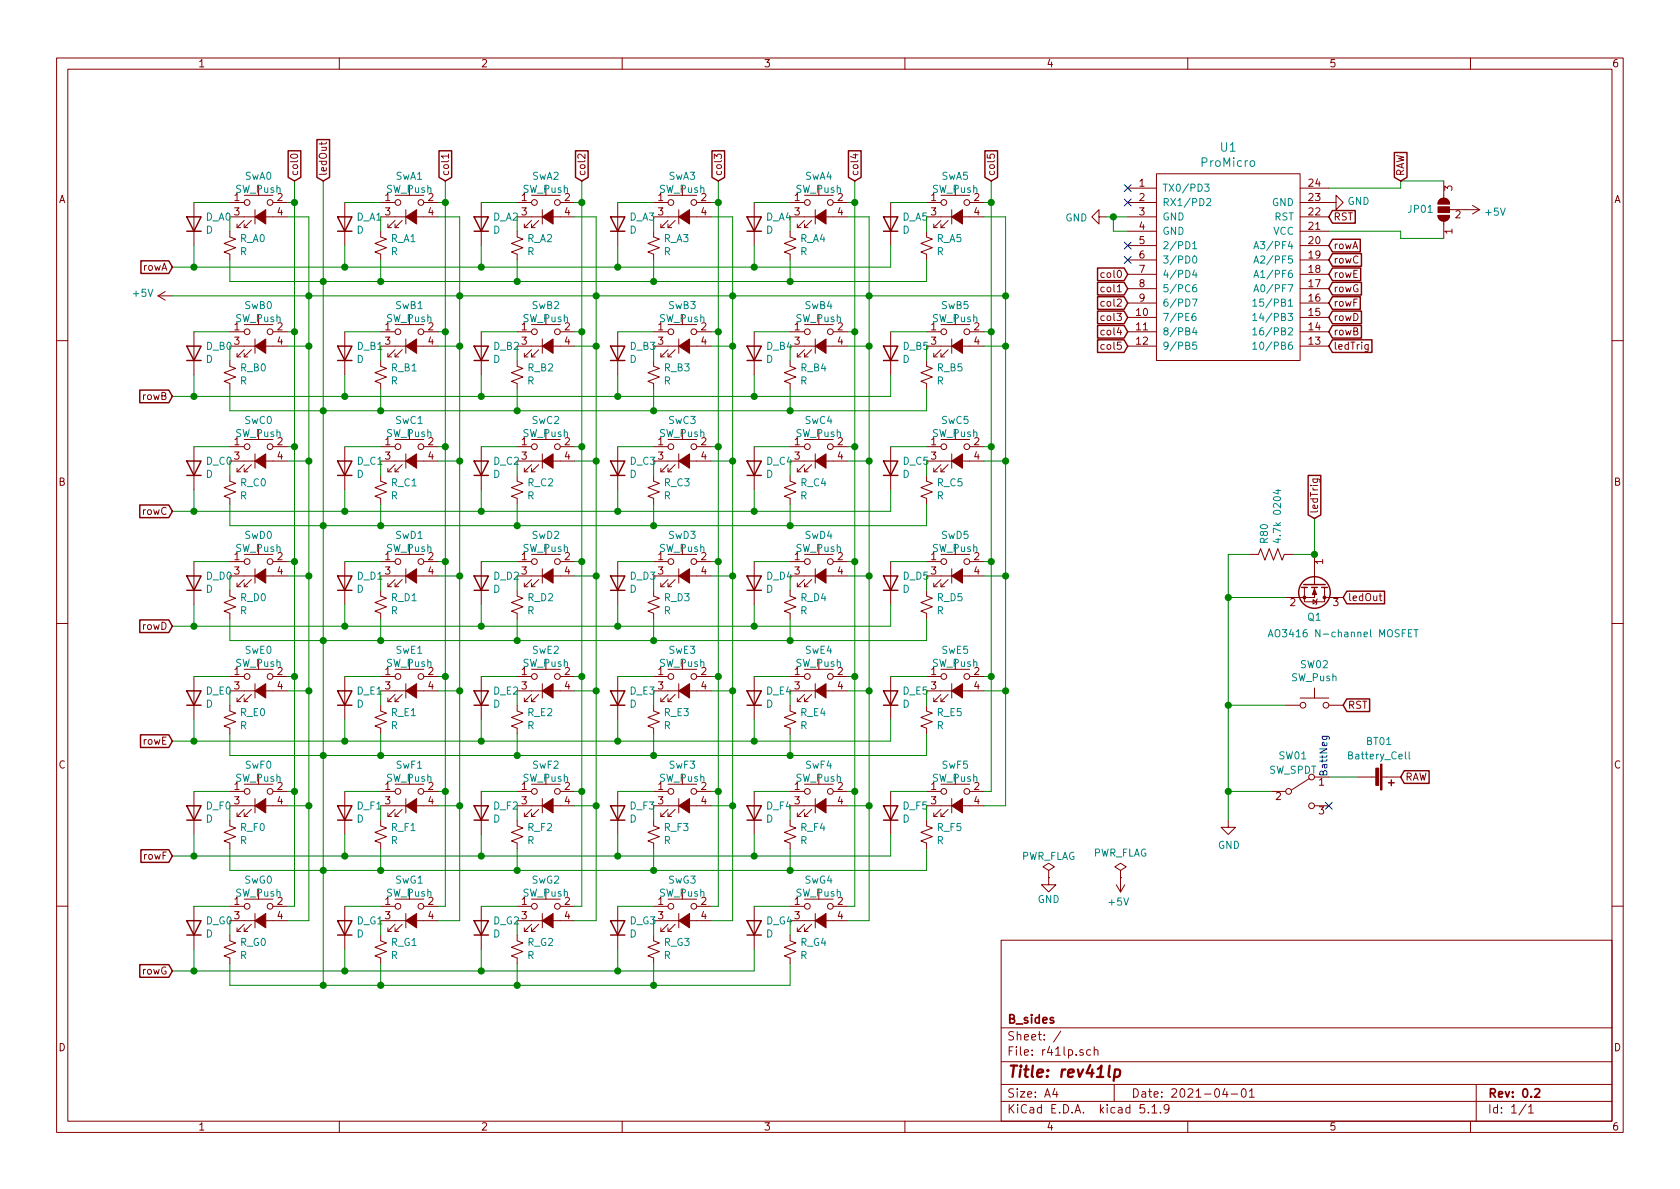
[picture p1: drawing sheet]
<svg xmlns="http://www.w3.org/2000/svg" width="297mm" height="210mm" viewBox="0 0 297 210" stroke-linecap="round" stroke-linejoin="round" font-family="sans-serif">
<defs><g id="words">
<text font-size="2.8" fill="#840000" x="178" y="190.5">Title: rev41lp</text>
<g font-size="2.1" fill="#008484">
<text x="212.6" y="29.5">ProMicro</text>
<text x="215.8" y="26.8">U1</text>
</g>
<g font-size="2.1" fill="#840000">
<text x="178" y="184">Sheet: /</text>
<text x="178" y="181">B_sides</text>
<text x="178" y="186.7">File: r41lp.sch</text>
<text x="178" y="196.9">KiCad E.D.A. kicad 5.1.9</text>
<text x="178" y="194.1">Size: A4</text>
<text x="200" y="194.1">Date: 2021-04-01</text>
<text x="263" y="194.1">Rev: 0.2</text>
<text x="263" y="196.9">Id: 1/1</text>
</g>
<g font-size="1.8" fill="#840000">
<text x="35" y="11.9">1</text>
<text x="85" y="11.9">2</text>
<text x="135" y="11.9">3</text>
<text x="185" y="11.9">4</text>
<text x="235" y="11.9">5</text>
<text x="285" y="11.9">6</text>
<text x="10.4" y="35.9">A</text>
<text x="41.4" y="35.6">1</text>
<text x="49" y="35.6">2</text>
<text x="52.7" y="31.2" transform="rotate(-90 52.7 31.2)">col0</text>
<text x="57.8" y="31.2" transform="rotate(-90 57.8 31.2)">ledOut</text>
<text x="68.1" y="35.6">1</text>
<text x="75.7" y="35.6">2</text>
<text x="79.4" y="31.2" transform="rotate(-90 79.4 31.2)">col1</text>
<text x="92.2" y="35.6">1</text>
<text x="99.8" y="35.6">2</text>
<text x="103.5" y="31.2" transform="rotate(-90 103.5 31.2)">col2</text>
<text x="116.4" y="35.6">1</text>
<text x="124" y="35.6">2</text>
<text x="127.6" y="31.2" transform="rotate(-90 127.6 31.2)">col3</text>
<text x="140.5" y="35.6">1</text>
<text x="148.1" y="35.6">2</text>
<text x="151.8" y="31.2" transform="rotate(-90 151.8 31.2)">col4</text>
<text x="164.6" y="35.6">1</text>
<text x="172.2" y="35.6">2</text>
<text x="175.9" y="31.2" transform="rotate(-90 175.9 31.2)">col5</text>
<text x="201.4" y="33">1</text>
<text x="201.4" y="35.6">2</text>
<text x="231.4" y="35.6">23</text>
<text x="231.4" y="33">24</text>
<text x="248.3" y="31.2" transform="rotate(-90 248.3 31.2)">RAW</text>
<text x="256.8" y="33.8" transform="rotate(-90 256.8 33.8)">3</text>
<text x="285.4" y="35.9">A</text>
<text x="41.4" y="38.1">3</text>
<text x="49" y="38.1">4</text>
<text x="68.1" y="38.1">3</text>
<text x="75.7" y="38.1">4</text>
<text x="92.2" y="38.1">3</text>
<text x="99.8" y="38.1">4</text>
<text x="116.4" y="38.1">3</text>
<text x="124" y="38.1">4</text>
<text x="140.5" y="38.1">3</text>
<text x="148.1" y="38.1">4</text>
<text x="164.6" y="38.1">3</text>
<text x="172.2" y="38.1">4</text>
<text x="201.4" y="38.1">3</text>
<text x="201.4" y="40.6">4</text>
<text x="231.4" y="40.6">21</text>
<text x="231.4" y="38.1">22</text>
<text x="235.7" y="39">RST</text>
<text x="256.8" y="41.4" transform="rotate(-90 256.8 41.4)">1</text>
<text x="257.3" y="38.6">2</text>
<text x="25.3" y="47.9">rowA</text>
<text x="201.4" y="43.2">5</text>
<text x="201.4" y="45.7">6</text>
<text x="231.4" y="45.7">19</text>
<text x="231.4" y="43.2">20</text>
<text x="235.7" y="46.6">rowC</text>
<text x="235.7" y="44.1">rowA</text>
<text x="195.1" y="49.1">col0</text>
<text x="195.1" y="51.7">col1</text>
<text x="201.4" y="48.3">7</text>
<text x="201.4" y="50.8">8</text>
<text x="201.4" y="53.3">9</text>
<text x="231.4" y="53.3">16</text>
<text x="231.4" y="50.8">17</text>
<text x="231.4" y="48.3">18</text>
<text x="235.7" y="49.1">rowE</text>
<text x="235.7" y="51.7">rowG</text>
<text x="41.4" y="58.4">1</text>
<text x="49" y="58.4">2</text>
<text x="68.1" y="58.4">1</text>
<text x="75.7" y="58.4">2</text>
<text x="92.2" y="58.4">1</text>
<text x="99.8" y="58.4">2</text>
<text x="116.4" y="58.4">1</text>
<text x="124" y="58.4">2</text>
<text x="140.5" y="58.4">1</text>
<text x="148.1" y="58.4">2</text>
<text x="164.6" y="58.4">1</text>
<text x="172.2" y="58.4">2</text>
<text x="195.1" y="56.8">col3</text>
<text x="195.1" y="54.2">col2</text>
<text x="195.1" y="59.3">col4</text>
<text x="201" y="55.9">10</text>
<text x="201" y="58.4">11</text>
<text x="231.4" y="58.4">14</text>
<text x="231.4" y="55.9">15</text>
<text x="235.7" y="56.8">rowD</text>
<text x="235.7" y="59.3">rowB</text>
<text x="235.7" y="54.2">rowF</text>
<text x="41.4" y="61">3</text>
<text x="49" y="61">4</text>
<text x="68.1" y="61">3</text>
<text x="75.7" y="61">4</text>
<text x="92.2" y="61">3</text>
<text x="99.8" y="61">4</text>
<text x="116.4" y="61">3</text>
<text x="124" y="61">4</text>
<text x="140.5" y="61">3</text>
<text x="148.1" y="61">4</text>
<text x="164.6" y="61">3</text>
<text x="172.2" y="61">4</text>
<text x="195.1" y="61.8">col5</text>
<text x="201" y="61">12</text>
<text x="231.4" y="61">13</text>
<text x="235.7" y="61.8">ledTrig</text>
<text x="25.3" y="70.7">rowB</text>
<text x="41.4" y="78.7">1</text>
<text x="41.4" y="81.3">3</text>
<text x="49" y="78.7">2</text>
<text x="49" y="81.3">4</text>
<text x="68.1" y="78.7">1</text>
<text x="68.1" y="81.3">3</text>
<text x="75.7" y="78.7">2</text>
<text x="75.7" y="81.3">4</text>
<text x="92.2" y="78.7">1</text>
<text x="92.2" y="81.3">3</text>
<text x="99.8" y="78.7">2</text>
<text x="99.8" y="81.3">4</text>
<text x="116.4" y="78.7">1</text>
<text x="116.4" y="81.3">3</text>
<text x="124" y="78.7">2</text>
<text x="124" y="81.3">4</text>
<text x="140.5" y="78.7">1</text>
<text x="140.5" y="81.3">3</text>
<text x="148.1" y="78.7">2</text>
<text x="148.1" y="81.3">4</text>
<text x="164.6" y="78.7">1</text>
<text x="164.6" y="81.3">3</text>
<text x="172.2" y="78.7">2</text>
<text x="172.2" y="81.3">4</text>
<text x="10.4" y="85.9">B</text>
<text x="285.4" y="85.9">B</text>
<text x="25.3" y="91.1">rowC</text>
<text x="233" y="90.9" transform="rotate(-90 233 90.9)">ledTrig</text>
<text x="41.4" y="99.1">1</text>
<text x="41.4" y="101.6">3</text>
<text x="49" y="99.1">2</text>
<text x="49" y="101.6">4</text>
<text x="68.1" y="99.1">1</text>
<text x="68.1" y="101.6">3</text>
<text x="75.7" y="99.1">2</text>
<text x="75.7" y="101.6">4</text>
<text x="92.2" y="99.1">1</text>
<text x="92.2" y="101.6">3</text>
<text x="99.8" y="99.1">2</text>
<text x="99.8" y="101.6">4</text>
<text x="116.4" y="99.1">1</text>
<text x="116.4" y="101.6">3</text>
<text x="124" y="99.1">2</text>
<text x="124" y="101.6">4</text>
<text x="140.5" y="99.1">1</text>
<text x="140.5" y="101.6">3</text>
<text x="148.1" y="99.1">2</text>
<text x="148.1" y="101.6">4</text>
<text x="164.6" y="99.1">1</text>
<text x="164.6" y="101.6">3</text>
<text x="172.2" y="99.1">2</text>
<text x="172.2" y="101.6">4</text>
<text x="233.9" y="99.8" transform="rotate(-90 233.9 99.8)">1</text>
<text x="228.1" y="107.2">2</text>
<text x="235.7" y="107.2">3</text>
<text x="238.3" y="106.3">ledOut</text>
<text x="25.3" y="111.4">rowD</text>
<text x="41.4" y="119.4">1</text>
<text x="49" y="119.4">2</text>
<text x="68.1" y="119.4">1</text>
<text x="75.7" y="119.4">2</text>
<text x="92.2" y="119.4">1</text>
<text x="99.8" y="119.4">2</text>
<text x="116.4" y="119.4">1</text>
<text x="124" y="119.4">2</text>
<text x="140.5" y="119.4">1</text>
<text x="148.1" y="119.4">2</text>
<text x="164.6" y="119.4">1</text>
<text x="172.2" y="119.4">2</text>
<text x="41.4" y="121.9">3</text>
<text x="49" y="121.9">4</text>
<text x="68.1" y="121.9">3</text>
<text x="75.7" y="121.9">4</text>
<text x="92.2" y="121.9">3</text>
<text x="99.8" y="121.9">4</text>
<text x="116.4" y="121.9">3</text>
<text x="124" y="121.9">4</text>
<text x="140.5" y="121.9">3</text>
<text x="148.1" y="121.9">4</text>
<text x="164.6" y="121.9">3</text>
<text x="172.2" y="121.9">4</text>
<text x="238.3" y="125.3">RST</text>
<text x="25.4" y="131.7">rowE</text>
<text x="10.4" y="135.9">C</text>
<text x="285.4" y="135.9">C</text>
<text x="41.4" y="139.7">1</text>
<text x="41.4" y="142.2">3</text>
<text x="49" y="139.7">2</text>
<text x="49" y="142.2">4</text>
<text x="68.1" y="139.7">1</text>
<text x="68.1" y="142.2">3</text>
<text x="75.7" y="139.7">2</text>
<text x="75.7" y="142.2">4</text>
<text x="92.2" y="139.7">1</text>
<text x="92.2" y="142.2">3</text>
<text x="99.8" y="139.7">2</text>
<text x="99.8" y="142.2">4</text>
<text x="116.4" y="139.7">1</text>
<text x="116.4" y="142.2">3</text>
<text x="124" y="139.7">2</text>
<text x="124" y="142.2">4</text>
<text x="140.5" y="139.7">1</text>
<text x="140.5" y="142.2">3</text>
<text x="148.1" y="139.7">2</text>
<text x="148.1" y="142.2">4</text>
<text x="164.6" y="139.7">1</text>
<text x="164.6" y="142.2">3</text>
<text x="172.2" y="139.7">2</text>
<text x="172.2" y="142.2">4</text>
<text x="225.6" y="141.5">2</text>
<text x="233.2" y="138.9">1</text>
<text x="248.4" y="138">RAW</text>
<text x="233.2" y="144">3</text>
<text x="25.5" y="152">rowF</text>
<text x="41.4" y="160">1</text>
<text x="49" y="160">2</text>
<text x="68.1" y="160">1</text>
<text x="75.7" y="160">2</text>
<text x="92.2" y="160">1</text>
<text x="99.8" y="160">2</text>
<text x="116.4" y="160">1</text>
<text x="124" y="160">2</text>
<text x="140.5" y="160">1</text>
<text x="148.1" y="160">2</text>
<text x="41.4" y="162.6">3</text>
<text x="49" y="162.6">4</text>
<text x="68.1" y="162.6">3</text>
<text x="75.7" y="162.6">4</text>
<text x="92.2" y="162.6">3</text>
<text x="99.8" y="162.6">4</text>
<text x="116.4" y="162.6">3</text>
<text x="124" y="162.6">4</text>
<text x="140.5" y="162.6">3</text>
<text x="148.1" y="162.6">4</text>
<text x="25.2" y="172.3">rowG</text>
<text x="10.4" y="185.9">D</text>
<text x="285.4" y="185.9">D</text>
<text x="35" y="199.9">1</text>
<text x="85" y="199.9">2</text>
<text x="135" y="199.9">3</text>
<text x="185" y="199.9">4</text>
<text x="235" y="199.9">5</text>
<text x="285" y="199.9">6</text>
</g>
<g font-size="1.8" fill="#008484">
<text x="41.7" y="34.1">SW_Push</text>
<text x="43.3" y="31.8">SwA0</text>
<text x="68.3" y="34.1">SW_Push</text>
<text x="70" y="31.8">SwA1</text>
<text x="92.5" y="34.1">SW_Push</text>
<text x="94.1" y="31.8">SwA2</text>
<text x="116.6" y="34.1">SW_Push</text>
<text x="118.2" y="31.8">SwA3</text>
<text x="140.7" y="34.1">SW_Push</text>
<text x="142.4" y="31.8">SwA4</text>
<text x="164.8" y="34.1">SW_Push</text>
<text x="166.5" y="31.8">SwA5</text>
<text x="205.5" y="33.9">TX0/PD3</text>
<text x="36.4" y="39">D_A0</text>
<text x="36.4" y="41.3">D</text>
<text x="63.1" y="39">D_A1</text>
<text x="63.1" y="41.3">D</text>
<text x="87.2" y="39">D_A2</text>
<text x="87.2" y="41.3">D</text>
<text x="111.3" y="39">D_A3</text>
<text x="111.3" y="41.3">D</text>
<text x="135.5" y="39">D_A4</text>
<text x="135.5" y="41.3">D</text>
<text x="159.6" y="39">D_A5</text>
<text x="159.6" y="41.3">D</text>
<text x="188.4" y="39.2">GND</text>
<text x="205.5" y="36.4">RX1/PD2</text>
<text x="205.5" y="39">GND</text>
<text x="205.5" y="41.5">GND</text>
<text x="224.9" y="36.4">GND</text>
<text x="225.1" y="41.5">VCC</text>
<text x="225.3" y="39">RST</text>
<text x="238.3" y="36.2">GND</text>
<text x="249.1" y="37.6">JP01</text>
<text x="262.7" y="38.1">+5V</text>
<text x="42.4" y="42.8">R_A0</text>
<text x="42.4" y="45.1">R</text>
<text x="69.1" y="42.8">R_A1</text>
<text x="69.1" y="45.1">R</text>
<text x="93.2" y="42.8">R_A2</text>
<text x="93.2" y="45.1">R</text>
<text x="117.4" y="42.8">R_A3</text>
<text x="117.4" y="45.1">R</text>
<text x="141.5" y="42.8">R_A4</text>
<text x="141.5" y="45.1">R</text>
<text x="165.6" y="42.8">R_A5</text>
<text x="165.6" y="45.1">R</text>
<text x="205.5" y="44.1">2/PD1</text>
<text x="205.5" y="46.6">3/PD0</text>
<text x="222.9" y="46.6">A2/PF5</text>
<text x="222.9" y="44.1">A3/PF4</text>
<text x="23.6" y="52.5">+5V</text>
<text x="205.5" y="49.1">4/PD4</text>
<text x="205.5" y="51.7">5/PC6</text>
<text x="222.9" y="51.7">A0/PF7</text>
<text x="222.9" y="49.1">A1/PF6</text>
<text x="41.7" y="57">SW_Push</text>
<text x="43.3" y="54.7">SwB0</text>
<text x="68.3" y="57">SW_Push</text>
<text x="70" y="54.7">SwB1</text>
<text x="92.5" y="57">SW_Push</text>
<text x="94.1" y="54.7">SwB2</text>
<text x="116.6" y="57">SW_Push</text>
<text x="118.2" y="54.7">SwB3</text>
<text x="140.7" y="57">SW_Push</text>
<text x="142.4" y="54.7">SwB4</text>
<text x="164.8" y="57">SW_Push</text>
<text x="166.5" y="54.7">SwB5</text>
<text x="205.5" y="56.8">7/PE6</text>
<text x="205.5" y="59.3">8/PB4</text>
<text x="205.5" y="54.2">6/PD7</text>
<text x="223" y="59.3">16/PB2</text>
<text x="223" y="56.8">14/PB3</text>
<text x="223" y="54.2">15/PB1</text>
<text x="36.4" y="64.2">D</text>
<text x="36.5" y="61.9">D_B0</text>
<text x="42.5" y="65.7">R_B0</text>
<text x="63.1" y="64.2">D</text>
<text x="63.2" y="61.9">D_B1</text>
<text x="69.2" y="65.7">R_B1</text>
<text x="87.2" y="64.2">D</text>
<text x="87.3" y="61.9">D_B2</text>
<text x="93.3" y="65.7">R_B2</text>
<text x="111.3" y="64.2">D</text>
<text x="111.4" y="61.9">D_B3</text>
<text x="117.5" y="65.7">R_B3</text>
<text x="135.5" y="64.2">D</text>
<text x="135.6" y="61.9">D_B4</text>
<text x="141.6" y="65.7">R_B4</text>
<text x="159.6" y="64.2">D</text>
<text x="159.7" y="61.9">D_B5</text>
<text x="165.7" y="65.7">R_B5</text>
<text x="205.5" y="61.8">9/PB5</text>
<text x="223" y="61.8">10/PB6</text>
<text x="42.4" y="68">R</text>
<text x="69.1" y="68">R</text>
<text x="93.2" y="68">R</text>
<text x="117.4" y="68">R</text>
<text x="141.5" y="68">R</text>
<text x="165.6" y="68">R</text>
<text x="41.7" y="77.3">SW_Push</text>
<text x="43.3" y="75">SwC0</text>
<text x="68.3" y="77.3">SW_Push</text>
<text x="70" y="75">SwC1</text>
<text x="92.5" y="77.3">SW_Push</text>
<text x="94.1" y="75">SwC2</text>
<text x="116.6" y="77.3">SW_Push</text>
<text x="118.2" y="75">SwC3</text>
<text x="140.7" y="77.3">SW_Push</text>
<text x="142.4" y="75">SwC4</text>
<text x="164.8" y="77.3">SW_Push</text>
<text x="166.5" y="75">SwC5</text>
<text x="36.5" y="82.2">D_C0</text>
<text x="63.2" y="82.2">D_C1</text>
<text x="87.3" y="82.2">D_C2</text>
<text x="111.4" y="82.2">D_C3</text>
<text x="135.6" y="82.2">D_C4</text>
<text x="159.7" y="82.2">D_C5</text>
<text x="36.4" y="84.5">D</text>
<text x="42.4" y="88.3">R</text>
<text x="42.5" y="86">R_C0</text>
<text x="63.1" y="84.5">D</text>
<text x="69.1" y="88.3">R</text>
<text x="69.2" y="86">R_C1</text>
<text x="87.2" y="84.5">D</text>
<text x="93.2" y="88.3">R</text>
<text x="93.3" y="86">R_C2</text>
<text x="111.3" y="84.5">D</text>
<text x="117.4" y="88.3">R</text>
<text x="117.5" y="86">R_C3</text>
<text x="135.5" y="84.5">D</text>
<text x="141.5" y="88.3">R</text>
<text x="141.6" y="86">R_C4</text>
<text x="159.6" y="84.5">D</text>
<text x="165.6" y="88.3">R</text>
<text x="165.7" y="86">R_C5</text>
<text x="43.3" y="95.3">SwD0</text>
<text x="70" y="95.3">SwD1</text>
<text x="94.1" y="95.3">SwD2</text>
<text x="118.2" y="95.3">SwD3</text>
<text x="142.4" y="95.3">SwD4</text>
<text x="166.5" y="95.3">SwD5</text>
<text x="226.5" y="95.2" transform="rotate(-90 226.5 95.2)">4.7k 0204</text>
<text x="41.7" y="97.6">SW_Push</text>
<text x="68.3" y="97.6">SW_Push</text>
<text x="92.5" y="97.6">SW_Push</text>
<text x="116.6" y="97.6">SW_Push</text>
<text x="140.7" y="97.6">SW_Push</text>
<text x="164.8" y="97.6">SW_Push</text>
<text x="224.2" y="96" transform="rotate(-90 224.2 96)">R80</text>
<text x="36.4" y="104.8">D</text>
<text x="36.5" y="102.5">D_D0</text>
<text x="42.5" y="106.3">R_D0</text>
<text x="63.1" y="104.8">D</text>
<text x="63.2" y="102.5">D_D1</text>
<text x="69.2" y="106.3">R_D1</text>
<text x="87.2" y="104.8">D</text>
<text x="87.3" y="102.5">D_D2</text>
<text x="93.3" y="106.3">R_D2</text>
<text x="111.3" y="104.8">D</text>
<text x="111.4" y="102.5">D_D3</text>
<text x="117.5" y="106.3">R_D3</text>
<text x="135.5" y="104.8">D</text>
<text x="135.6" y="102.5">D_D4</text>
<text x="141.6" y="106.3">R_D4</text>
<text x="159.6" y="104.8">D</text>
<text x="159.7" y="102.5">D_D5</text>
<text x="165.7" y="106.3">R_D5</text>
<text x="42.4" y="108.6">R</text>
<text x="69.1" y="108.6">R</text>
<text x="93.2" y="108.6">R</text>
<text x="117.4" y="108.6">R</text>
<text x="141.5" y="108.6">R</text>
<text x="165.6" y="108.6">R</text>
<text x="225.8" y="112.7">AO3416 N-channel MOSFET</text>
<text x="231.2" y="109.8">Q1</text>
<text x="41.7" y="117.9">SW_Push</text>
<text x="43.4" y="115.6">SwE0</text>
<text x="68.3" y="117.9">SW_Push</text>
<text x="70" y="115.6">SwE1</text>
<text x="92.5" y="117.9">SW_Push</text>
<text x="94.2" y="115.6">SwE2</text>
<text x="116.6" y="117.9">SW_Push</text>
<text x="118.3" y="115.6">SwE3</text>
<text x="140.7" y="117.9">SW_Push</text>
<text x="142.4" y="115.6">SwE4</text>
<text x="164.8" y="117.9">SW_Push</text>
<text x="166.5" y="115.6">SwE5</text>
<text x="230" y="118.2">SW02</text>
<text x="36.4" y="125.1">D</text>
<text x="36.5" y="122.8">D_E0</text>
<text x="63.1" y="125.1">D</text>
<text x="63.1" y="122.8">D_E1</text>
<text x="87.2" y="125.1">D</text>
<text x="87.3" y="122.8">D_E2</text>
<text x="111.3" y="125.1">D</text>
<text x="111.4" y="122.8">D_E3</text>
<text x="135.5" y="125.1">D</text>
<text x="135.5" y="122.8">D_E4</text>
<text x="159.6" y="125.1">D</text>
<text x="159.7" y="122.8">D_E5</text>
<text x="228.3" y="120.5">SW_Push</text>
<text x="42.4" y="129">R</text>
<text x="42.5" y="126.6">R_E0</text>
<text x="69.1" y="129">R</text>
<text x="69.2" y="126.6">R_E1</text>
<text x="93.2" y="129">R</text>
<text x="93.3" y="126.6">R_E2</text>
<text x="117.4" y="129">R</text>
<text x="117.4" y="126.6">R_E3</text>
<text x="141.5" y="129">R</text>
<text x="141.6" y="126.6">R_E4</text>
<text x="165.6" y="129">R</text>
<text x="165.7" y="126.6">R_E5</text>
<text x="241.7" y="131.7">BT01</text>
<text x="43.4" y="135.9">SwF0</text>
<text x="70.1" y="135.9">SwF1</text>
<text x="94.2" y="135.9">SwF2</text>
<text x="118.3" y="135.9">SwF3</text>
<text x="142.5" y="135.9">SwF4</text>
<text x="166.6" y="135.9">SwF5</text>
<text x="224.3" y="136.8">SW_SPDT</text>
<text x="226.2" y="134.3">SW01</text>
<text x="238.7" y="134.3">Battery_Cell</text>
<text x="36.5" y="143.1">D_F0</text>
<text x="41.7" y="138.2">SW_Push</text>
<text x="63.2" y="143.1">D_F1</text>
<text x="68.3" y="138.2">SW_Push</text>
<text x="87.3" y="143.1">D_F2</text>
<text x="92.5" y="138.2">SW_Push</text>
<text x="111.4" y="143.1">D_F3</text>
<text x="116.6" y="138.2">SW_Push</text>
<text x="135.6" y="143.1">D_F4</text>
<text x="140.7" y="138.2">SW_Push</text>
<text x="159.7" y="143.1">D_F5</text>
<text x="164.8" y="138.2">SW_Push</text>
<text x="36.4" y="145.5">D</text>
<text x="42.4" y="149.3">R</text>
<text x="42.5" y="147">R_F0</text>
<text x="63.1" y="145.5">D</text>
<text x="69.1" y="149.3">R</text>
<text x="69.2" y="147">R_F1</text>
<text x="87.2" y="145.5">D</text>
<text x="93.2" y="149.3">R</text>
<text x="93.3" y="147">R_F2</text>
<text x="111.3" y="145.5">D</text>
<text x="117.4" y="149.3">R</text>
<text x="117.5" y="147">R_F3</text>
<text x="135.5" y="145.5">D</text>
<text x="141.5" y="149.3">R</text>
<text x="141.6" y="147">R_F4</text>
<text x="159.6" y="145.5">D</text>
<text x="165.6" y="149.3">R</text>
<text x="165.7" y="147">R_F5</text>
<text x="180.5" y="152.1">PWR_FLAG</text>
<text x="193.2" y="151.5">PWR_FLAG</text>
<text x="215.3" y="150.1">GND</text>
<text x="41.7" y="158.6">SW_Push</text>
<text x="43.3" y="156.3">SwG0</text>
<text x="68.3" y="158.6">SW_Push</text>
<text x="69.9" y="156.3">SwG1</text>
<text x="92.5" y="158.6">SW_Push</text>
<text x="94.1" y="156.3">SwG2</text>
<text x="116.6" y="158.6">SW_Push</text>
<text x="118.2" y="156.3">SwG3</text>
<text x="140.7" y="158.6">SW_Push</text>
<text x="142.3" y="156.3">SwG4</text>
<text x="183.5" y="159.7">GND</text>
<text x="196.1" y="160.1">+5V</text>
<text x="36.4" y="165.8">D</text>
<text x="36.4" y="163.5">D_G0</text>
<text x="42.5" y="167.3">R_G0</text>
<text x="63.1" y="165.8">D</text>
<text x="63.1" y="163.5">D_G1</text>
<text x="69.2" y="167.3">R_G1</text>
<text x="87.2" y="165.8">D</text>
<text x="87.2" y="163.5">D_G2</text>
<text x="93.3" y="167.3">R_G2</text>
<text x="111.3" y="165.8">D</text>
<text x="111.4" y="163.5">D_G3</text>
<text x="117.4" y="167.3">R_G3</text>
<text x="135.5" y="165.8">D</text>
<text x="135.5" y="163.5">D_G4</text>
<text x="141.6" y="167.3">R_G4</text>
<text x="42.4" y="169.6">R</text>
<text x="69.1" y="169.6">R</text>
<text x="93.2" y="169.6">R</text>
<text x="117.4" y="169.6">R</text>
<text x="141.5" y="169.6">R</text>
</g>
<text font-size="1.8" fill="#0000c2" x="234.7" y="137.4" transform="rotate(-90 234.7 137.4)">BattNeg</text>
</g></defs>
<g fill="none" stroke="#840000" stroke-width=".18">
<path d="M10 10.3h277v189.9h-277zM12 12.2h273v186.1h-273zM60 10.3v1.9M110 10.3v1.9M160 10.3v1.9M210 10.3v1.9M260 10.3v1.9M34.3 35.8v7.6M40.6 38.3h10.2M40.6 35.8h2.6M41.9 39.6v.7h.6M43.2 39.6v.7h.6"/>
<path d="M43.2 34.5h5.1M43.2 39l-1.3 1.3M44.4 39l-1.2 1.3M45.1 37.1v2.5M48.3 35.8h2.5M51.5 27.4a.68 .68 0 0 1 1.1 .3 .72 .72 0 0 1-1.2-.1zM56.9 25.1v.5M57.7 25.1l-.2 .3h-1.1M61 35.8v7.6M67.3 38.3h10.2M67.3 35.8h2.5M68.6 39.6v.7h.6"/>
<path d="M69.8 39.6v.7h.7M69.8 34.5h5.1M69.8 39l-1.2 1.3M71.1 39l-1.3 1.3M71.8 37.1v2.5M74.9 35.8h2.6M79.3 27.6h-1.3l.4 .4M79.3 27.2v.8M85.1 35.8v7.6M91.4 38.3h10.2M91.4 35.8h2.6M92.7 39.6v.7h.6"/>
<path d="M94 39.6v.7h.6M94 34.5h5.1M94 39l-1.3 1.3M95.2 39l-1.2 1.3M95.9 37.1v2.5M99.1 35.8h2.5M103.4 27.2v.8l-.9-.8-.3 .3 .1 .5M109.2 35.8v7.6M115.6 38.3h10.1M115.6 35.8h2.5M116.8 39.6v.7h.7M118.1 39.6v.7h.6"/>
<path d="M118.1 39l-1.3 1.3M118.1 34.5h5.1M119.4 39l-1.3 1.3M120 37.1v2.5M123.2 35.8h2.5M126.3 28v-.8l.5 .5 .1-.4 .4-.1 .3 .3-.2 .5M133.3 35.8v7.6M139.7 38.3h10.2M139.7 35.8h2.5M141 39.6v.7h.6M142.2 39.6v.7h.7M142.2 34.5h5.1"/>
<path d="M142.2 39l-1.2 1.3M143.5 39l-1.3 1.3M144.1 37.1v2.5M147.3 35.8h2.6M150.9 27.4h.8M151.3 27.2v.8l-.9-.3M157.5 35.8v7.6M163.8 38.3h10.2M163.8 35.8h2.6M165.1 39.6v.7h.6M166.4 39.6v.7h.6M166.4 34.5h5"/>
<path d="M166.4 39l-1.3 1.3M167.6 39l-1.2 1.3M168.3 37.1v2.5M171.4 35.8h2.6M174.5 27.3v.6l.7 .1-.2-.5 .3-.3h.3l.2 .3-.1 .5M194.3 38.3v-1.2l-1.3 1.2 1.3 1.3v-1.3h1.3M199.4 38.3h5.1M199.4 35.8h5.1M199.4 33.3h5.1M204.5 30.7h25.4v33h-25.4zM229.9 35.8h6.3v-1.3l1.3 1.3-1.3 1.3v-1.3M229.9 38.3h5"/>
<path d="M229.9 33.3h5M254.3 38.1h2a1.02 1.02 0 0 1-1 1 1.02 1.02 0 0 1-1-1zM254.5 35.4a1.02 1.02 0 0 1 1.1-.3 1.02 1.02 0 0 1 .7 1h-2zM255.3 32v3M255.3 39.1v3.1M256.3 37.1h5.3M260.3 36.3l1.3 .8M261.6 37.1l-1.3 .7M27.9 52.3l1.3 .8M27.9 52.3h2.6M29.2 51.6l-1.3 .7M34.3 58.7v7.6"/>
<path d="M40.6 40.9v1l1.1 .4-2.1 .7 2.1 .8-2.1 .8 1 .4v1M40.6 58.7h2.6M43.2 57.4h5.1M45.1 59.9v2.6M48.3 58.7h2.5M61 58.7v7.6M67.3 40.9v1l1 .4-2 .7 2 .8-2 .8 1 .4v1M67.3 58.7h2.5M69.8 57.4h5.1M71.8 59.9v2.6M74.9 58.7h2.6M85.1 58.7v7.6"/>
<path d="M91.4 40.9v1l1.1 .4-2.1 .7 2.1 .8-2.1 .8 1 .4v1M91.4 58.7h2.6M94 57.4h5.1M95.9 59.9v2.6M99.1 58.7h2.5M109.2 58.7v7.6M115.6 40.9v1l1 .4-2 .7 2 .8-2 .8 1 .4v1M115.6 58.7h2.5M118.1 57.4h5.1M120 59.9v2.6M123.2 58.7h2.5M133.3 58.7v7.6"/>
<path d="M139.7 40.9v1l1 .4-2 .7 2 .8-2 .8 1 .4v1M139.7 58.7h2.5M142.2 57.4h5.1M144.1 59.9v2.6M147.3 58.7h2.6M157.5 58.7v7.6M163.8 40.9v1l1 .4-2 .7 2 .8-2 .8 1 .4v1M163.8 58.7h2.6M166.4 57.4h5M168.3 59.9v2.6M171.4 58.7h2.6M199.4 58.7h5.1"/>
<path d="M199.4 56.1h5.1M199.4 53.6h5.1M199.4 51h5.1M199.4 48.5h5.1M199.4 46h5.1M199.4 43.4h5.1M199.4 40.9h5.1M229.9 58.7h5M229.9 56.1h5M229.9 53.6h5M229.9 51h5M229.9 48.5h5"/>
<path d="M229.9 46h5M229.9 43.4h5M229.9 40.9h5M10 60.2h2M34.3 79v7.6M40.6 63.7v1.1l1.1 .3-2.1 .8 2.1 .8-2.1 .7 1 .4v1M40.6 61.2h10.2M40.6 79h2.6M41.9 62.5v.6h.6M43.2 62.5v.6h.6M43.2 77.7h5.1M43.2 61.8l-1.3 1.3"/>
<path d="M44.4 61.8l-1.2 1.3M48.3 79h2.5M61 79v7.6M67.3 63.7v1.1l1 .3-2 .8 2 .8-2 .7 1 .4v1M67.3 61.2h10.2M67.3 79h2.5M68.6 62.5v.6h.6M69.8 62.5v.6h.7M69.8 77.7h5.1M69.8 61.8l-1.2 1.3M71.1 61.8l-1.3 1.3M74.9 79h2.6"/>
<path d="M85.1 79v7.6M91.4 63.7v1.1l1.1 .3-2.1 .8 2.1 .8-2.1 .7 1 .4v1M91.4 61.2h10.2M91.4 79h2.6M92.7 62.5v.6h.6M94 62.5v.6h.6M94 77.7h5.1M94 61.8l-1.3 1.3M95.2 61.8l-1.2 1.3M99.1 79h2.5M109.2 79v7.6M115.6 63.7v1.1l1 .3-2 .8 2 .8-2 .7 1 .4v1"/>
<path d="M115.6 61.2h10.1M115.6 79h2.5M116.8 62.5v.6h.7M118.1 62.5v.6h.6M118.1 61.8l-1.3 1.3M118.1 77.7h5.1M119.4 61.8l-1.3 1.3M123.2 79h2.5M133.3 79v7.6M139.7 63.7v1.1l1 .3-2 .8 2 .8-2 .7 1 .4v1M139.7 61.2h10.2M139.7 79h2.5"/>
<path d="M141 62.5v.6h.6M142.2 62.5v.6h.7M142.2 77.7h5.1M142.2 61.8l-1.2 1.3M143.5 61.8l-1.3 1.3M147.3 79h2.6M157.5 79v7.6M163.8 63.7v1.1l1 .3-2 .8 2 .8-2 .7 1 .4v1M163.8 61.2h10.2M163.8 79h2.6M165.1 62.5v.6h.6M166.4 62.5v.6h.6"/>
<path d="M166.4 77.7h5M166.4 61.8l-1.3 1.3M167.6 61.8l-1.2 1.3M171.4 79h2.6M199.4 61.2h5.1M229.9 61.2h5M241.9 60.9v1.2l-.2 .1-.3-.1M241.9 61l-.3-.1-.3 .3 .1 .5h.5M285 60.2h2M34.3 99.3v7.6M40.6 84.1v1l1.1 .4-2.1 .7 2.1 .8-2.1 .8 1 .3v1M40.6 99.3h2.6"/>
<path d="M40.6 81.5h10.2M41.9 82.8v.6h.6M43.2 82.8v.6h.6M43.2 98h5.1M43.2 82.2l-1.3 1.2M44.4 82.2l-1.2 1.2M45.1 80.3v2.5M48.3 99.3h2.5M61 99.3v7.6M67.3 84.1v1l1 .4-2 .7 2 .8-2 .8 1 .3v1M67.3 99.3h2.5M67.3 81.5h10.2"/>
<path d="M68.6 82.8v.6h.6M69.8 82.8v.6h.7M69.8 98h5.1M69.8 82.2l-1.2 1.2M71.1 82.2l-1.3 1.2M71.8 80.3v2.5M74.9 99.3h2.6M85.1 99.3v7.6M91.4 84.1v1l1.1 .4-2.1 .7 2.1 .8-2.1 .8 1 .3v1M91.4 99.3h2.6M91.4 81.5h10.2M92.7 82.8v.6h.6"/>
<path d="M94 82.8v.6h.6M94 98h5.1M94 82.2l-1.3 1.2M95.2 82.2l-1.2 1.2M95.9 80.3v2.5M99.1 99.3h2.5M109.2 99.3v7.6M115.6 84.1v1l1 .4-2 .7 2 .8-2 .8 1 .3v1M115.6 99.3h2.5M115.6 81.5h10.1M116.8 82.8v.6h.7M118.1 82.8v.6h.6"/>
<path d="M118.1 98h5.1M118.1 82.2l-1.3 1.2M119.4 82.2l-1.3 1.2M120 80.3v2.5M123.2 99.3h2.5M133.3 99.3v7.6M139.7 84.1v1l1 .4-2 .7 2 .8-2 .8 1 .3v1M139.7 99.3h2.5M139.7 81.5h10.2M141 82.8v.6h.6M142.2 82.8v.6h.7M142.2 98h5.1"/>
<path d="M142.2 82.2l-1.2 1.2M143.5 82.2l-1.3 1.2M144.1 80.3v2.5M147.3 99.3h2.6M157.5 99.3v7.6M163.8 84.1v1l1 .4-2 .7 2 .8-2 .8 1 .3v1M163.8 99.3h2.6M163.8 81.5h10.2M165.1 82.8v.6h.6M166.4 82.8v.6h.6M166.4 98h5M166.4 82.2l-1.3 1.2"/>
<path d="M167.6 82.2l-1.2 1.2M168.3 80.3v2.5M171.4 99.3h2.6M221 98h1.5l.4-1 .7 2.1 .8-2.1 .8 2.1 .7-2.1 .8 2.1 .4-1.1h1.5M232.1 84.7l1.2 .1 .1 .2-.1 .2M232.2 84.7l-.1 .4 .3 .2 .5-.1v-.5M232.4 98v5.4M10 110.3h2M34.3 119.6v7.6M40.6 104.4v1l1.1 .4-2.1 .7 2.1 .8-2.1 .8 1 .4v1M40.6 101.8h10.2M40.6 119.6h2.6"/>
<path d="M41.9 103.1v.7h.6M43.2 103.1v.7h.6M43.2 118.4h5.1M43.2 102.5l-1.3 1.3M44.4 102.5l-1.2 1.3M45.1 100.6v2.5M48.3 119.6h2.5M61 119.6v7.6M67.3 104.4v1l1 .4-2 .7 2 .8-2 .8 1 .4v1M67.3 101.8h10.2M67.3 119.6h2.5M68.6 103.1v.7h.6"/>
<path d="M69.8 103.1v.7h.7M69.8 118.4h5.1M69.8 102.5l-1.2 1.3M71.1 102.5l-1.3 1.3M71.8 100.6v2.5M74.9 119.6h2.6M85.1 119.6v7.6M91.4 104.4v1l1.1 .4-2.1 .7 2.1 .8-2.1 .8 1 .4v1M91.4 101.8h10.2M91.4 119.6h2.6M92.7 103.1v.7h.6M94 103.1v.7h.6"/>
<path d="M94 102.5l-1.3 1.3M94 118.4h5.1M95.2 102.5l-1.2 1.3M95.9 100.6v2.5M99.1 119.6h2.5M109.2 119.6v7.6M115.6 104.4v1l1 .4-2 .7 2 .8-2 .8 1 .4v1M115.6 101.8h10.1M115.6 119.6h2.5M116.8 103.1v.7h.7M118.1 103.1v.7h.6M118.1 118.4h5.1"/>
<path d="M118.1 102.5l-1.3 1.3M119.4 102.5l-1.3 1.3M120 100.6v2.5M123.2 119.6h2.5M133.3 119.6v7.6M139.7 104.4v1l1 .4-2 .7 2 .8-2 .8 1 .4v1M139.7 101.8h10.2M139.7 119.6h2.5M141 103.1v.7h.6M142.2 103.1v.7h.7M142.2 118.4h5.1M142.2 102.5l-1.2 1.3"/>
<path d="M143.5 102.5l-1.3 1.3M144.1 100.6v2.5M147.3 119.6h2.6M157.5 119.6v7.6M163.8 104.4v1l1 .4-2 .7 2 .8-2 .8 1 .4v1M163.8 101.8h10.2M163.8 119.6h2.6M165.1 103.1v.7h.6M166.4 103.1v.7h.6M166.4 118.4h5M166.4 102.5l-1.3 1.3M167.6 102.5l-1.2 1.3"/>
<path d="M168.3 100.6v2.5M171.4 119.6h2.6M230.6 103.9v2.5h3.6v-2.5M232.2 106l.6 .4-.6 .4zM232.4 103.9v1.8h-5.1M232.9 105.9l-.1 .1v.8l-.1 .1M234.2 105.7h3.3M243.8 105.4h.5M244 104.9v1.1l.3 .2M285 110.3h2M34.3 139.9v7.7M40.6 124.7v1l1.1 .4-2.1 .8 2.1 .7-2.1 .8 1 .4v1"/>
<path d="M40.6 122.2h10.2M40.6 139.9h2.6M41.9 123.4v.7h.6M43.2 123.4v.7h.6M43.2 138.7h5.1M43.2 122.8l-1.3 1.3M44.4 122.8l-1.2 1.3M45.1 120.9v2.5M48.3 139.9h2.5M61 139.9v7.7M67.3 124.7v1l1 .4-2 .8 2 .7-2 .8 1 .4v1M67.3 122.2h10.2"/>
<path d="M67.3 139.9h2.5M68.6 123.4v.7h.6M69.8 123.4v.7h.7M69.8 138.7h5.1M69.8 122.8l-1.2 1.3M71.1 122.8l-1.3 1.3M71.8 120.9v2.5M74.9 139.9h2.6M85.1 139.9v7.7M91.4 124.7v1l1.1 .4-2.1 .8 2.1 .7-2.1 .8 1 .4v1M91.4 122.2h10.2M91.4 139.9h2.6"/>
<path d="M92.7 123.4v.7h.6M94 123.4v.7h.6M94 122.8l-1.3 1.3M94 138.7h5.1M95.2 122.8l-1.2 1.3M95.9 120.9v2.5M99.1 139.9h2.5M109.2 139.9v7.7M115.6 124.7v1l1 .4-2 .8 2 .7-2 .8 1 .4v1M115.6 122.2h10.1M115.6 139.9h2.5M116.8 123.4v.7h.7"/>
<path d="M118.1 123.4v.7h.6M118.1 138.7h5.1M118.1 122.8l-1.3 1.3M119.4 122.8l-1.3 1.3M120 120.9v2.5M123.2 139.9h2.5M133.3 139.9v7.7M139.7 124.7v1l1 .4-2 .8 2 .7-2 .8 1 .4v1M139.7 122.2h10.2M139.7 139.9h2.5M141 123.4v.7h.6M142.2 123.4v.7h.7"/>
<path d="M142.2 138.7h5.1M142.2 122.8l-1.2 1.3M143.5 122.8l-1.3 1.3M144.1 120.9v2.5M147.3 139.9h2.6M157.5 139.9v7.7M163.8 124.7v1l1 .4-2 .8 2 .7-2 .8 1 .4v1M163.8 122.2h10.2M163.8 139.9h2.6M165.1 123.4v.7h.6M166.4 123.4v.7h.6M166.4 138.7h5"/>
<path d="M166.4 122.8l-1.3 1.3M167.6 122.8l-1.2 1.3M168.3 120.9v2.5M171.4 139.9h2.6M224.8 139.9h2.5M227.3 124.7h2.6M229.9 123.4h5M231.5 137.7l-3.2 2M232.4 121.7v1.7M232.4 137.4h2.5M234.9 124.7h2.6M240 137.4h3.3"/>
<path d="M244.3 137.4h3.3M40.6 145v1l1.1 .4-2.1 .8 2.1 .7-2.1 .8 1 .4v1M40.6 142.5h10.2M41.9 143.8v.6h.6M43.2 143.8v.6h.6M43.2 159h5.1M43.2 143.1l-1.3 1.3M44.4 143.1l-1.2 1.3M45.1 141.2v2.6M67.3 145v1l1 .4-2 .8 2 .7-2 .8 1 .4v1M67.3 142.5h10.2M68.6 143.8v.6h.6"/>
<path d="M69.8 143.8v.6h.7M69.8 159h5.1M69.8 143.1l-1.2 1.3M71.1 143.1l-1.3 1.3M71.8 141.2v2.6M91.4 145v1l1.1 .4-2.1 .8 2.1 .7-2.1 .8 1 .4v1M91.4 142.5h10.2M92.7 143.8v.6h.6M94 143.8v.6h.6M94 143.1l-1.3 1.3M94 159h5.1M95.2 143.1l-1.2 1.3"/>
<path d="M95.9 141.2v2.6M115.6 145v1l1 .4-2 .8 2 .7-2 .8 1 .4v1M115.6 142.5h10.1M116.8 143.8v.6h.7M118.1 143.8v.6h.6M118.1 159h5.1M118.1 143.1l-1.3 1.3M119.4 143.1l-1.3 1.3M120 141.2v2.6M139.7 145v1l1 .4-2 .8 2 .7-2 .8 1 .4v1M139.7 142.5h10.2M141 143.8v.6h.6"/>
<path d="M142.2 143.8v.6h.7M142.2 159h5.1M142.2 143.1l-1.2 1.3M143.5 143.1l-1.3 1.3M144.1 141.2v2.6M163.8 145v1l1 .4-2 .8 2 .7-2 .8 1 .4v1M163.8 142.5h10.2M165.1 143.8v.6h.6M166.4 143.8v.6h.6M166.4 143.1l-1.3 1.3M167.6 143.1l-1.2 1.3M168.3 141.2v2.6"/>
<path d="M185.4 153.9l1-.6-1-.7-1 .7 1 .6v1.3M185.4 155.2h.1M185.4 155.2v1.3h1.3l-1.3 1.2-1.3-1.2h1.3M197.4 156.5l.7 1.2M198.1 153.9l1-.6-1-.7-1 .7 1 .6v1.3M198.1 155.2h.1M198.1 155.2v2.5M198.9 156.5l-.8 1.2M217.2 145v1.3h1.2l-1.2 1.3-1.3-1.3h1.3M232.4 142.5h2.5M10 160.2h2M34.3 160.3v7.6"/>
<path d="M40.6 165.3v1.1l1.1 .3-2.1 .8 2.1 .8-2.1 .7 1 .4v1M40.6 162.8h10.2M40.6 160.3h2.6M41.9 164.1v.6h.6M43.2 164.1v.6h.6M43.2 163.4l-1.3 1.3M44.4 163.4l-1.2 1.3M45.1 161.5v2.6M48.3 160.3h2.5M61 160.3v7.6M67.3 165.3v1.1l1 .3-2 .8 2 .8-2 .7 1 .4v1M67.3 162.8h10.2"/>
<path d="M67.3 160.3h2.5M68.6 164.1v.6h.6M69.8 164.1v.6h.7M69.8 163.4l-1.2 1.3M71.1 163.4l-1.3 1.3M71.8 161.5v2.6M74.9 160.3h2.6M85.1 160.3v7.6M91.4 165.3v1.1l1.1 .3-2.1 .8 2.1 .8-2.1 .7 1 .4v1M91.4 162.8h10.2M91.4 160.3h2.6M92.7 164.1v.6h.6"/>
<path d="M94 164.1v.6h.6M94 163.4l-1.3 1.3M95.2 163.4l-1.2 1.3M95.9 161.5v2.6M99.1 160.3h2.5M109.2 160.3v7.6M115.6 165.3v1.1l1 .3-2 .8 2 .8-2 .7 1 .4v1M115.6 162.8h10.1M115.6 160.3h2.5M116.8 164.1v.6h.7M118.1 164.1v.6h.6M118.1 163.4l-1.3 1.3"/>
<path d="M119.4 163.4l-1.3 1.3M120 161.5v2.6M123.2 160.3h2.5M133.3 160.3v7.6M139.7 165.3v1.1l1 .3-2 .8 2 .8-2 .7 1 .4v1M139.7 162.8h10.2M139.7 160.3h2.5M141 164.1v.6h.6M142.2 164.1v.6h.7M142.2 163.4l-1.2 1.3M143.5 163.4l-1.3 1.3M144.1 161.5v2.6"/>
<path d="M147.3 160.3h2.6M177 166.3h108v32h-108zM285 160.2h2M60 198.3v1.9M110 198.3v1.9M160 198.3v1.9M177 194.8h108M177 191.8h108M177 187.8h108M177 181.8h108M186.5 192.5l-.4 1h1M186.8 193v1"/>
<path d="M187.6 182.3l-1.3 2M192.8 185.7l-.4-.1-.3 .3 .1 .6 .2 .1 .4-.1M193.5 185.7a.37 .37 0 0 1 .6 .1v.8M193.5 185.1v1.5M197 191.8v3M202.3 195.3h-.7l-.1 .7 .3-.1 .5 .1 .1 .2-.1 .5-.2 .1-.6-.1M203 196.7v.1M203.7 195.8l.4-.5v1.5M203.7 196.8h.8M205.2 196.7v.1M206.7 196l-.1 .2a.48 .48 0 0 1-.7-.1v-.6a.48 .48 0 0 1 .7-.1v.1a1.19 1.19 0 0 1-.2 1.2l-.4 .1M210 198.3v1.9"/>
<path d="M216.6 192.5l-.4 1h.9M216.9 193v1M217.7 193.5h1.1M219.6 192.7l.4-.2a.94 .94 0 0 1 0 1.5 .82 .82 0 0 1-.4-1.3zM220.9 193l.4-.5v1.5M220.9 194h.9M260 198.3v1.9M261 191.8v6.5M269.8 195.2l-1.2 2M270.3 195.8l.4-.5v1.5M270.3 196.8h.8"/>
<circle cx="43.7" cy="35.8" r=".51"/>
<circle cx="47.8" cy="35.8" r=".51"/>
<circle cx="70.4" cy="35.8" r=".51"/>
<circle cx="74.4" cy="35.8" r=".51"/>
<circle cx="94.5" cy="35.8" r=".51"/>
<circle cx="98.6" cy="35.8" r=".51"/>
<circle cx="118.6" cy="35.8" r=".51"/>
<circle cx="122.7" cy="35.8" r=".51"/>
<circle cx="142.7" cy="35.8" r=".51"/>
<circle cx="146.8" cy="35.8" r=".51"/>
<circle cx="166.9" cy="35.8" r=".51"/>
<circle cx="170.9" cy="35.8" r=".51"/>
<circle cx="43.7" cy="58.7" r=".51"/>
<circle cx="47.8" cy="58.7" r=".51"/>
<circle cx="70.4" cy="58.7" r=".51"/>
<circle cx="74.4" cy="58.7" r=".51"/>
<circle cx="94.5" cy="58.7" r=".51"/>
<circle cx="98.6" cy="58.7" r=".51"/>
<circle cx="118.6" cy="58.7" r=".51"/>
<circle cx="122.7" cy="58.7" r=".51"/>
<circle cx="142.7" cy="58.7" r=".51"/>
<circle cx="146.8" cy="58.7" r=".51"/>
<circle cx="166.9" cy="58.7" r=".51"/>
<circle cx="170.9" cy="58.7" r=".51"/>
<circle cx="43.7" cy="79" r=".51"/>
<circle cx="47.8" cy="79" r=".51"/>
<circle cx="70.4" cy="79" r=".51"/>
<circle cx="74.4" cy="79" r=".51"/>
<circle cx="94.5" cy="79" r=".51"/>
<circle cx="98.6" cy="79" r=".51"/>
<circle cx="118.6" cy="79" r=".51"/>
<circle cx="122.7" cy="79" r=".51"/>
<circle cx="142.7" cy="79" r=".51"/>
<circle cx="146.8" cy="79" r=".51"/>
<circle cx="166.9" cy="79" r=".51"/>
<circle cx="170.9" cy="79" r=".51"/>
<circle cx="43.7" cy="99.3" r=".51"/>
<circle cx="47.8" cy="99.3" r=".51"/>
<circle cx="70.4" cy="99.3" r=".51"/>
<circle cx="74.4" cy="99.3" r=".51"/>
<circle cx="94.5" cy="99.3" r=".51"/>
<circle cx="98.6" cy="99.3" r=".51"/>
<circle cx="118.6" cy="99.3" r=".51"/>
<circle cx="122.7" cy="99.3" r=".51"/>
<circle cx="142.7" cy="99.3" r=".51"/>
<circle cx="146.8" cy="99.3" r=".51"/>
<circle cx="166.9" cy="99.3" r=".51"/>
<circle cx="170.9" cy="99.3" r=".51"/>
<circle cx="43.7" cy="119.6" r=".51"/>
<circle cx="47.8" cy="119.6" r=".51"/>
<circle cx="70.4" cy="119.6" r=".51"/>
<circle cx="74.4" cy="119.6" r=".51"/>
<circle cx="94.5" cy="119.6" r=".51"/>
<circle cx="98.6" cy="119.6" r=".51"/>
<circle cx="118.6" cy="119.6" r=".51"/>
<circle cx="122.7" cy="119.6" r=".51"/>
<circle cx="142.7" cy="119.6" r=".51"/>
<circle cx="146.8" cy="119.6" r=".51"/>
<circle cx="166.9" cy="119.6" r=".51"/>
<circle cx="170.9" cy="119.6" r=".51"/>
<circle cx="43.7" cy="139.9" r=".51"/>
<circle cx="47.8" cy="139.9" r=".51"/>
<circle cx="70.4" cy="139.9" r=".51"/>
<circle cx="74.4" cy="139.9" r=".51"/>
<circle cx="94.5" cy="139.9" r=".51"/>
<circle cx="98.6" cy="139.9" r=".51"/>
<circle cx="118.6" cy="139.9" r=".51"/>
<circle cx="122.7" cy="139.9" r=".51"/>
<circle cx="142.7" cy="139.9" r=".51"/>
<circle cx="146.8" cy="139.9" r=".51"/>
<circle cx="166.9" cy="139.9" r=".51"/>
<circle cx="170.9" cy="139.9" r=".51"/>
<circle cx="227.8" cy="139.9" r=".51"/>
<circle cx="230.4" cy="124.7" r=".51"/>
<circle cx="231.9" cy="137.4" r=".51"/>
<circle cx="234.4" cy="124.7" r=".51"/>
<circle cx="231.9" cy="142.5" r=".51"/>
<circle cx="43.7" cy="160.3" r=".51"/>
<circle cx="47.8" cy="160.3" r=".51"/>
<circle cx="70.4" cy="160.3" r=".51"/>
<circle cx="74.4" cy="160.3" r=".51"/>
<circle cx="94.5" cy="160.3" r=".51"/>
<circle cx="98.6" cy="160.3" r=".51"/>
<circle cx="118.6" cy="160.3" r=".51"/>
<circle cx="122.7" cy="160.3" r=".51"/>
<circle cx="142.7" cy="160.3" r=".51"/>
<circle cx="146.8" cy="160.3" r=".51"/>
</g>
<path d="M271.4 192.7l.2-.2h.4l.2 .5-.9 1h.9" fill="none" stroke="#840000" stroke-width=".3"/>
<path d="M197.2 189.2h.7l.2 .3-.1 .6a.66 .66 0 0 1-1 .2M197.2 189.1l-.3 2" fill="none" stroke="#840000" stroke-width=".41"/>
<g fill="#840000" stroke="#840000" stroke-width=".18">
<path d="M95.9 101.8l1.9-1.2v2.5z"/>
<path d="M95.9 122.2l1.9-1.3v2.5z"/>
<path d="M95.9 142.5l1.9-1.3v2.6z"/>
<path d="M120 162.8l1.9-1.3v2.6z"/>
<path d="M120 38.3l1.9-1.2v2.5z"/>
<path d="M120 61.2l1.9-1.3v2.6z"/>
<path d="M120 81.5l1.9-1.2v2.5z"/>
<path d="M45.1 38.3l1.9-1.2v2.5z"/>
<path d="M120 122.2l1.9-1.3v2.5z"/>
<path d="M254.3 38.1h2a1.02 1.02 0 0 1-1 1 1.02 1.02 0 0 1-1-1z"/>
<path d="M254.5 35.4a1.02 1.02 0 0 1 1.1-.3 1.02 1.02 0 0 1 .7 1h-2z"/>
<path d="M254.3 36.6h2v1h-2z"/>
<path d="M45.1 122.2l1.9-1.3v2.5z"/>
<path d="M45.1 142.5l1.9-1.3v2.6z"/>
<path d="M71.8 122.2l1.9-1.3v2.5z"/>
<path d="M71.8 142.5l1.9-1.3v2.6z"/>
<path d="M120 142.5l1.9-1.3v2.6z"/>
<path d="M144.1 162.8l1.9-1.3v2.6z"/>
<path d="M95.9 38.3l1.9-1.2v2.5z"/>
<path d="M95.9 61.2l1.9-1.3v2.6z"/>
<path d="M95.9 81.5l1.9-1.2v2.5z"/>
<path d="M168.3 38.3l1.9-1.2v2.5z"/>
<path d="M168.3 61.2l1.9-1.3v2.6z"/>
<path d="M168.3 81.5l1.9-1.2v2.5z"/>
<path d="M168.3 101.8l1.9-1.2v2.5z"/>
<path d="M168.3 122.2l1.9-1.3v2.5z"/>
<path d="M168.3 142.5l1.9-1.3v2.6z"/>
<path d="M45.1 162.8l1.9-1.3v2.6z"/>
<path d="M71.8 162.8l1.9-1.3v2.6z"/>
<path d="M95.9 162.8l1.9-1.3v2.6z"/>
<path d="M144.1 38.3l1.9-1.2v2.5z"/>
<path d="M144.1 61.2l1.9-1.3v2.6z"/>
<path d="M144.1 81.5l1.9-1.2v2.5z"/>
<path d="M144.1 101.8l1.9-1.2v2.5z"/>
<path d="M144.1 122.2l1.9-1.3v2.5z"/>
<path d="M144.1 142.5l1.9-1.3v2.6z"/>
<path d="M120 101.8l1.9-1.2v2.5z"/>
<path d="M45.1 61.2l1.9-1.3v2.6z"/>
<path d="M45.1 81.5l1.9-1.2v2.5z"/>
<path d="M71.8 81.5l1.9-1.2v2.5z"/>
<path d="M232.4 104.1l.4 1.1h-.8z"/>
<path d="M71.8 101.8l1.9-1.2v2.5z"/>
<path d="M45.1 101.8l1.9-1.2v2.5z"/>
<path d="M71.8 38.3l1.9-1.2v2.5z"/>
<path d="M71.8 61.2l1.9-1.3v2.6z"/>
<path d="M244.1 135.1h.2v4.6h-.2z"/>
<path d="M243.3 135.8h.5v3.1h-.5z"/>
<circle cx="230.6" cy="105.7" r=".25"/>
<circle cx="234.2" cy="105.7" r=".25"/>
</g>
<g fill="none" stroke="#840000" stroke-width=".25">
<path d="M33 38.3h2.6l-1.3 2.6zM51 26.7h2.2v4.7l-1.1 .6-1.1-.6zM56 24.7h2.3v6.7l-1.2 .6-1.1-.6zM59.7 38.3h2.5l-1.2 2.6zM77.6 26.7h2.3v4.7l-1.2 .6-1.1-.6zM83.8 38.3h2.6l-1.3 2.6zM101.8 26.7h2.2v4.7l-1.1 .6-1.1-.6zM107.9 38.3h2.6l-1.3 2.6zM125.9 26.7h2.2v4.7l-1.1 .6-1.1-.6zM132.1 38.3h2.5l-1.3 2.6zM150 26.7h2.2v4.7l-1.1 .6-1.1-.6zM156.2 38.3h2.5l-1.2 2.6z"/>
<path d="M174.1 26.7h2.3v4.7l-1.1 .6-1.2-.6zM235.6 37.2h4v2.3h-4l-.7-1.2zM246.5 27h2.3v4.4l-1.2 .6-1.1-.6zM24.9 46.1h4.9l.7 1.1-.7 1.2h-4.9zM33 40.9h2.6M59.7 40.9h2.5M83.8 40.9h2.6M107.9 40.9h2.6M132.1 40.9h2.5M156.2 40.9h2.5M194.1 47.4h4.7l.6 1.1-.6 1.1h-4.7zM194.1 49.9h4.7l.6 1.1-.6 1.2h-4.7z"/>
<path d="M194.1 55h4.7l.6 1.1-.6 1.1h-4.7zM194.1 52.5h4.7l.6 1.1-.6 1.1h-4.7zM194.1 57.6h4.7l.6 1.1-.6 1.1h-4.7zM235.6 47.4h5v2.2h-5l-.7-1.1zM235.6 44.9h5.1v2.2h-5.1l-.7-1.1zM235.6 42.3h4.9v2.2h-4.9l-.7-1.1zM235.6 49.9h5.1v2.3h-5.1l-.7-1.2zM235.6 55h5.1v2.2h-5.1l-.7-1.1zM235.6 57.6h5.1v2.2h-5.1l-.7-1.1zM235.6 52.5h4.9v2.2h-4.9l-.7-1.1zM24.7 69h5.1l.7 1.1-.7 1.1h-5.1zM33 61.2h2.6l-1.3 2.5z"/>
<path d="M33 63.7h2.6M59.7 61.2h2.5l-1.2 2.5zM59.7 63.7h2.5M83.8 61.2h2.6l-1.3 2.5zM83.8 63.7h2.6M107.9 61.2h2.6l-1.3 2.5zM107.9 63.7h2.6M132.1 61.2h2.5l-1.3 2.5zM132.1 63.7h2.5M156.2 61.2h2.5l-1.2 2.5zM156.2 63.7h2.5M194.1 60.1h4.7l.6 1.1-.6 1.1h-4.7z"/>
<path d="M235.6 60.1h7v2.2h-7l-.7-1.1zM24.7 89.3h5.1l.7 1.1-.7 1.1h-5.1zM33 81.5h2.6l-1.3 2.6zM33 84.1h2.6M59.7 81.5h2.5l-1.2 2.6zM59.7 84.1h2.5M83.8 81.5h2.6l-1.3 2.6zM83.8 84.1h2.6M107.9 81.5h2.6l-1.3 2.6zM107.9 84.1h2.6M132.1 81.5h2.5l-1.3 2.6zM132.1 84.1h2.5"/>
<path d="M156.2 81.5h2.5l-1.2 2.6zM156.2 84.1h2.5M231.3 84.1h2.2v7l-1.1 .6-1.1-.6zM24.7 109.6h5.1l.7 1.1-.7 1.2h-5.1zM33 101.8h2.6l-1.3 2.6zM33 104.4h2.6M59.7 101.8h2.5l-1.2 2.6zM59.7 104.4h2.5M83.8 101.8h2.6l-1.3 2.6zM83.8 104.4h2.6M107.9 101.8h2.6l-1.3 2.6zM107.9 104.4h2.6"/>
<path d="M132.1 101.8h2.5l-1.3 2.6zM132.1 104.4h2.5M156.2 101.8h2.5l-1.2 2.6zM156.2 104.4h2.5M230.1 103.9h1M230.5 103.4h3.8M231.9 103.9h1M233.7 103.9h1M238.1 104.5h6.7v2.3h-6.7l-.6-1.1zM24.8 129.9h5l.7 1.2-.7 1.1h-5zM33 122.2h2.6l-1.3 2.5zM33 124.7h2.6"/>
<path d="M59.7 122.2h2.5l-1.2 2.5zM59.7 124.7h2.5M83.8 122.2h2.6l-1.3 2.5zM83.8 124.7h2.6M107.9 122.2h2.6l-1.3 2.5zM107.9 124.7h2.6M132.1 122.2h2.5l-1.3 2.5zM132.1 124.7h2.5M156.2 122.2h2.5l-1.2 2.5zM156.2 124.7h2.5M238.1 123.6h4.1v2.2h-4.1l-.6-1.1zM245.5 138.4h1"/>
<path d="M246 137.9v1M248.3 136.3h4.4v2.2h-4.4l-.7-1.1zM24.9 150.3h4.9l.7 1.1-.7 1.1h-4.9zM33 142.5h2.6l-1.3 2.5zM33 145h2.6M59.7 142.5h2.5l-1.2 2.5zM59.7 145h2.5M83.8 142.5h2.6l-1.3 2.5zM83.8 145h2.6M107.9 142.5h2.6l-1.3 2.5zM107.9 145h2.6M132.1 142.5h2.5l-1.3 2.5z"/>
<path d="M132.1 145h2.5M156.2 142.5h2.5l-1.2 2.5zM156.2 145h2.5M24.7 170.6h5.1l.7 1.1-.7 1.1h-5.1zM33 162.8h2.6l-1.3 2.5zM33 165.3h2.6M59.7 162.8h2.5l-1.2 2.5zM59.7 165.3h2.5M83.8 162.8h2.6l-1.3 2.5zM83.8 165.3h2.6M107.9 162.8h2.6l-1.3 2.5zM107.9 165.3h2.6"/>
<path d="M132.1 162.8h2.5l-1.3 2.5zM132.1 165.3h2.5"/>
<circle cx="232.4" cy="104.8" r="2.79"/>
</g>
<g fill="none" stroke="#008484" stroke-width=".18">
<path d="M213 32.6h.8l-.4 .4 .3 .2v.6h-.5l-.2-.1M213.4 35.2l.4-.1 .3 .4-.1 .2-.7 .7h.8M221.1 28.5l.2-.1 .5 .1v.6l-.1 .3h-.4l-.2-.1zM210.8 52.9h.9l-.6 1.2M210.9 43.1l.3-.4v1.3M210.9 44h.7M211 45.4l.2-.1a.67 .67 0 0 1 .4 .6 .67 .67 0 0 1-.4 .6l-.3-.2v-.3zM211.2 57.9l-.3 .9h.8M211.2 47.7l-.3 .9h.8M211.4 55.4h-.3a.79 .79 0 0 0-.1 1.3l.4-.1 .1-.4-.3-.3h-.2l-.3 .3M211.5 50.3l-.5 .2-.1 .4v.6l.2 .1h.4l.1-.2-.1-.5-.4-.1-.2 .3M211.5 48.2v.9"/>
<path d="M211.5 58.4v.8M221.5 58.3l.4-.3v1.2M221.5 55.8l.4-.4v1.3M221.5 53.2l.4-.3v1.2M221.5 59.2h.7M221.5 56.7h.7M221.5 54.1h.7M221.7 51.6l.4-1.3 .4 1.3M221.7 49.1l.4-1.3 .4 1.3M221.7 46.5l.4-1.2 .4 1.2M221.7 44l.4-1.3 .4 1.3M221.8 51.3h.6"/>
<path d="M221.8 48.7h.6M221.8 46.2h.6M221.8 43.6h.6M211.5 60.5h-.6v.6l.5-.1 .2 .2v.3l-.2 .3-.5-.2M221.5 60.9l.4-.4v1.3M221.5 61.8h.7M225.6 86.7h.8M226 95.2v.8l-.9-.3M226 86.6v.7l-.9-.3M224.2 112.6l.5-1.3 .4 1.3M224.4 112.3h.6M249 112h.5"/>
<path d="M249.6 111.3h-.6v1.3h.6M250 111.3h.7M250.4 111.3v1.3M249.1 132.9v1.1l.2 .2"/>
</g>
<g fill="none" stroke="#008400" stroke-width=".18">
<path d="M34.3 35.8h6.3M40.6 38.3v2.6M50.8 35.8h1.3M50.8 38.3h3.8v124.5h-3.8M52.1 32v128.3h-1.3M57.1 32v142.2M61 35.8h6.3M67.3 38.3v2.6M77.5 35.8h1.2M77.5 38.3h3.8v124.5h-3.8M78.7 32v128.3h-1.2M85.1 35.8h6.3"/>
<path d="M91.4 38.3v2.6M101.6 35.8h1.3M101.6 38.3h3.8v124.5h-3.8M102.9 32v128.3h-1.3M109.2 35.8h6.4M115.6 38.3v2.6M125.7 35.8h1.3M125.7 38.3h3.8v124.5h-3.8M127 32v128.3h-1.3M133.3 35.8h6.4M139.7 38.3v2.6M149.9 35.8h1.2"/>
<path d="M149.9 38.3h3.8v124.5h-3.8M151.1 32v128.3h-1.2M157.5 35.8h6.3M163.8 38.3v2.6M174 35.8h1.3M174 38.3h3.8v104.2h-3.8M175.3 32v107.9h-1.3M195.6 38.3h3.8M196.8 38.3v2.6h2.6M255.3 32h-7.7v1.3h-12.7M30.5 52.3h147.3M34.3 58.7h6.3"/>
<path d="M34.3 43.4v3.8M40.6 46v3.8h123.2v-3.8M50.8 58.7h1.3M61 58.7h6.3M61 43.4v3.8M67.3 46v3.8M77.5 58.7h1.2M85.1 58.7h6.3M85.1 43.4v3.8M91.4 46v3.8M101.6 58.7h1.3M109.2 58.7h6.4"/>
<path d="M109.2 43.4v3.8M115.6 46v3.8M125.7 58.7h1.3M133.3 43.4v3.8M133.3 58.7h6.4M139.7 46v3.8M149.9 58.7h1.2M157.5 43.4v3.8h-127M157.5 58.7h6.3M174 58.7h1.3M234.9 40.9h12.7v1.3h7.7M34.3 79h6.3"/>
<path d="M34.3 66.3v3.8M40.6 68.8v3.8h123.2v-3.8M40.6 61.2v2.5M50.8 79h1.3M50.8 61.2h3.8M61 79h6.3M61 66.3v3.8M67.3 61.2v2.5M67.3 68.8v3.8M77.5 79h1.2M77.5 61.2h3.8M85.1 79h6.3"/>
<path d="M85.1 66.3v3.8M91.4 61.2v2.5M91.4 68.8v3.8M101.6 79h1.3M101.6 61.2h3.8M109.2 79h6.4M109.2 66.3v3.8M115.6 61.2v2.5M115.6 68.8v3.8M125.7 79h1.3M125.7 61.2h3.8M133.3 66.3v3.8"/>
<path d="M133.3 79h6.4M139.7 61.2v2.5M139.7 68.8v3.8M149.9 79h1.2M149.9 61.2h3.8M157.5 66.3v3.8h-127M157.5 79h6.3M163.8 61.2v2.5M174 79h1.3M174 61.2h3.8M34.3 99.3h6.3M34.3 86.6v3.8"/>
<path d="M40.6 89.1v3.9h123.2v-3.9M40.6 81.5v2.6M50.8 99.3h1.3M50.8 81.5h3.8M61 99.3h6.3M61 86.6v3.8M67.3 81.5v2.6M67.3 89.1v3.9M77.5 99.3h1.2M77.5 81.5h3.8M85.1 99.3h6.3M85.1 86.6v3.8"/>
<path d="M91.4 81.5v2.6M91.4 89.1v3.9M101.6 99.3h1.3M101.6 81.5h3.8M109.2 99.3h6.4M109.2 86.6v3.8M115.6 81.5v2.6M115.6 89.1v3.9M125.7 99.3h1.3M125.7 81.5h3.8M133.3 99.3h6.4M133.3 86.6v3.8"/>
<path d="M139.7 81.5v2.6M139.7 89.1v3.9M149.9 99.3h1.2M149.9 81.5h3.8M157.5 99.3h6.3M157.5 86.6v3.8h-127M163.8 81.5v2.6M174 99.3h1.3M174 81.5h3.8M221 98h-3.8v47M232.4 91.7v6.3h-3.8M34.3 119.6h6.3"/>
<path d="M34.3 106.9v3.8M40.6 109.5v3.8h123.2v-3.8M40.6 101.8v2.6M50.8 119.6h1.3M50.8 101.8h3.8M61 119.6h6.3M61 106.9v3.8M67.3 101.8v2.6M67.3 109.5v3.8M77.5 119.6h1.2M77.5 101.8h3.8M85.1 119.6h6.3"/>
<path d="M85.1 106.9v3.8M91.4 101.8v2.6M91.4 109.5v3.8M101.6 119.6h1.3M101.6 101.8h3.8M109.2 119.6h6.4M109.2 106.9v3.8M115.6 101.8v2.6M115.6 109.5v3.8M125.7 119.6h1.3M125.7 101.8h3.8M133.3 106.9v3.8"/>
<path d="M133.3 119.6h6.4M139.7 101.8v2.6M139.7 109.5v3.8M149.9 119.6h1.2M149.9 101.8h3.8M157.5 106.9v3.8h-127M157.5 119.6h6.3M163.8 101.8v2.6M174 119.6h1.3M174 101.8h3.8M217.2 105.7h10.1M34.3 139.9h6.3"/>
<path d="M34.3 127.2v3.9M40.6 129.8v3.8h123.2v-3.8M40.6 122.2v2.5M50.8 139.9h1.3M50.8 122.2h3.8M61 139.9h6.3M61 127.2v3.9M67.3 122.2v2.5M67.3 129.8v3.8M77.5 139.9h1.2M77.5 122.2h3.8M85.1 139.9h6.3"/>
<path d="M85.1 127.2v3.9M91.4 122.2v2.5M91.4 129.8v3.8M101.6 139.9h1.3M101.6 122.2h3.8M109.2 139.9h6.4M109.2 127.2v3.9M115.6 122.2v2.5M115.6 129.8v3.8M125.7 139.9h1.3M125.7 122.2h3.8M133.3 127.2v3.9"/>
<path d="M133.3 139.9h6.4M139.7 122.2v2.5M139.7 129.8v3.8M149.9 139.9h1.2M149.9 122.2h3.8M157.5 127.2v3.9h-127M157.5 139.9h6.3M163.8 122.2v2.5M174 122.2h3.8M217.2 139.9h7.6M217.2 124.7h10.1M234.9 137.4h5.1"/>
<path d="M34.3 147.6v3.8M40.6 142.5v2.5M40.6 150.1v3.8h123.2v-3.8M50.8 142.5h3.8M61 147.6v3.8M67.3 142.5v2.5M67.3 150.1v3.8M77.5 142.5h3.8M85.1 147.6v3.8M91.4 142.5v2.5M91.4 150.1v3.8M101.6 142.5h3.8"/>
<path d="M109.2 147.6v3.8M115.6 142.5v2.5M115.6 150.1v3.8M125.7 142.5h3.8M133.3 147.6v3.8M139.7 142.5v2.5M139.7 150.1v3.8M149.9 142.5h3.8M157.5 147.6v3.8h-127M163.8 142.5v2.5M34.3 167.9v3.8M34.3 160.3h6.3"/>
<path d="M40.6 162.8v2.5M40.6 170.4v3.8h99.1v-3.8M61 160.3h6.3M61 167.9v3.8M67.3 162.8v2.5M67.3 170.4v3.8M85.1 160.3h6.3M85.1 167.9v3.8M91.4 162.8v2.5M91.4 170.4v3.8M109.2 160.3h6.4M109.2 167.9v3.8"/>
<path d="M115.6 162.8v2.5M115.6 170.4v3.8M133.3 167.9v3.8h-102.8M133.3 160.3h6.4M139.7 162.8v2.5"/>
</g>
<path d="M233.8 130.2h1.1l.2 .2-.1 .3M233.8 130.2v.4l.2 .2 .6-.1v-.5" fill="none" stroke="#0000c2" stroke-width=".18"/>
<g fill="#008400" stroke="#008400" stroke-width=".25">
<circle cx="102.9" cy="58.7" r=".51"/>
<circle cx="34.3" cy="90.4" r=".51"/>
<circle cx="151.1" cy="99.3" r=".51"/>
<circle cx="61" cy="151.4" r=".51"/>
<circle cx="61" cy="131.1" r=".51"/>
<circle cx="61" cy="110.7" r=".51"/>
<circle cx="61" cy="90.4" r=".51"/>
<circle cx="61" cy="70.1" r=".51"/>
<circle cx="61" cy="47.2" r=".51"/>
<circle cx="105.4" cy="101.8" r=".51"/>
<circle cx="102.9" cy="99.3" r=".51"/>
<circle cx="105.4" cy="122.2" r=".51"/>
<circle cx="102.9" cy="119.6" r=".51"/>
<circle cx="105.4" cy="61.2" r=".51"/>
<circle cx="127" cy="79" r=".51"/>
<circle cx="129.5" cy="81.5" r=".51"/>
<circle cx="127" cy="58.7" r=".51"/>
<circle cx="129.5" cy="61.2" r=".51"/>
<circle cx="127" cy="119.6" r=".51"/>
<circle cx="129.5" cy="122.2" r=".51"/>
<circle cx="127" cy="99.3" r=".51"/>
<circle cx="129.5" cy="101.8" r=".51"/>
<circle cx="153.7" cy="122.2" r=".51"/>
<circle cx="151.1" cy="79" r=".51"/>
<circle cx="153.7" cy="81.5" r=".51"/>
<circle cx="151.1" cy="58.7" r=".51"/>
<circle cx="34.3" cy="110.7" r=".51"/>
<circle cx="153.7" cy="61.2" r=".51"/>
<circle cx="151.1" cy="119.6" r=".51"/>
<circle cx="52.1" cy="139.9" r=".51"/>
<circle cx="151.1" cy="139.9" r=".51"/>
<circle cx="196.9" cy="38.3" r=".51"/>
<circle cx="232.4" cy="98" r=".51"/>
<circle cx="217.2" cy="139.9" r=".51"/>
<circle cx="52.1" cy="79" r=".51"/>
<circle cx="54.6" cy="81.5" r=".51"/>
<circle cx="78.7" cy="79" r=".51"/>
<circle cx="81.3" cy="81.5" r=".51"/>
<circle cx="52.1" cy="58.7" r=".51"/>
<circle cx="54.6" cy="61.2" r=".51"/>
<circle cx="85.1" cy="171.7" r=".51"/>
<circle cx="109.2" cy="171.7" r=".51"/>
<circle cx="78.7" cy="58.7" r=".51"/>
<circle cx="81.3" cy="61.2" r=".51"/>
<circle cx="91.4" cy="174.2" r=".51"/>
<circle cx="153.7" cy="142.5" r=".51"/>
<circle cx="105.4" cy="81.5" r=".51"/>
<circle cx="129.5" cy="142.5" r=".51"/>
<circle cx="127" cy="139.9" r=".51"/>
<circle cx="115.6" cy="174.2" r=".51"/>
<circle cx="217.2" cy="105.7" r=".51"/>
<circle cx="52.1" cy="119.6" r=".51"/>
<circle cx="54.6" cy="122.2" r=".51"/>
<circle cx="78.7" cy="119.6" r=".51"/>
<circle cx="81.3" cy="122.2" r=".51"/>
<circle cx="52.1" cy="99.3" r=".51"/>
<circle cx="54.6" cy="101.8" r=".51"/>
<circle cx="78.7" cy="99.3" r=".51"/>
<circle cx="81.3" cy="101.8" r=".51"/>
<circle cx="217.2" cy="124.7" r=".51"/>
<circle cx="102.9" cy="79" r=".51"/>
<circle cx="177.8" cy="101.8" r=".51"/>
<circle cx="78.7" cy="35.8" r=".51"/>
<circle cx="102.9" cy="35.8" r=".51"/>
<circle cx="127" cy="35.8" r=".51"/>
<circle cx="151.1" cy="35.8" r=".51"/>
<circle cx="175.3" cy="35.8" r=".51"/>
<circle cx="133.4" cy="131.1" r=".51"/>
<circle cx="133.4" cy="110.7" r=".51"/>
<circle cx="133.4" cy="90.4" r=".51"/>
<circle cx="133.4" cy="70.1" r=".51"/>
<circle cx="133.4" cy="47.2" r=".51"/>
<circle cx="52.1" cy="35.8" r=".51"/>
<circle cx="175.3" cy="99.3" r=".51"/>
<circle cx="177.8" cy="122.2" r=".51"/>
<circle cx="175.3" cy="119.6" r=".51"/>
<circle cx="177.8" cy="61.2" r=".51"/>
<circle cx="175.3" cy="58.7" r=".51"/>
<circle cx="177.8" cy="81.5" r=".51"/>
<circle cx="177.8" cy="52.3" r=".51"/>
<circle cx="175.3" cy="79" r=".51"/>
<circle cx="153.7" cy="52.3" r=".51"/>
<circle cx="139.7" cy="93" r=".51"/>
<circle cx="54.6" cy="142.5" r=".51"/>
<circle cx="78.7" cy="139.9" r=".51"/>
<circle cx="81.3" cy="142.5" r=".51"/>
<circle cx="102.9" cy="139.9" r=".51"/>
<circle cx="105.4" cy="142.5" r=".51"/>
<circle cx="61" cy="171.7" r=".51"/>
<circle cx="139.7" cy="153.9" r=".51"/>
<circle cx="139.7" cy="133.6" r=".51"/>
<circle cx="139.7" cy="113.3" r=".51"/>
<circle cx="67.3" cy="174.2" r=".51"/>
<circle cx="34.3" cy="47.2" r=".51"/>
<circle cx="57.2" cy="174.2" r=".51"/>
<circle cx="34.3" cy="171.7" r=".51"/>
<circle cx="34.3" cy="151.4" r=".51"/>
<circle cx="34.3" cy="131.1" r=".51"/>
<circle cx="139.7" cy="72.6" r=".51"/>
<circle cx="67.3" cy="153.9" r=".51"/>
<circle cx="57.2" cy="153.9" r=".51"/>
<circle cx="139.7" cy="49.8" r=".51"/>
<circle cx="133.4" cy="151.4" r=".51"/>
<circle cx="109.2" cy="151.4" r=".51"/>
<circle cx="115.6" cy="153.9" r=".51"/>
<circle cx="91.4" cy="153.9" r=".51"/>
<circle cx="115.6" cy="133.6" r=".51"/>
<circle cx="115.6" cy="113.3" r=".51"/>
<circle cx="57.2" cy="72.6" r=".51"/>
<circle cx="115.6" cy="93" r=".51"/>
<circle cx="115.6" cy="72.6" r=".51"/>
<circle cx="54.6" cy="52.3" r=".51"/>
<circle cx="115.6" cy="49.8" r=".51"/>
<circle cx="57.2" cy="93" r=".51"/>
<circle cx="81.3" cy="52.3" r=".51"/>
<circle cx="109.2" cy="131.1" r=".51"/>
<circle cx="109.2" cy="110.7" r=".51"/>
<circle cx="105.4" cy="52.3" r=".51"/>
<circle cx="109.2" cy="90.4" r=".51"/>
<circle cx="109.2" cy="70.1" r=".51"/>
<circle cx="129.5" cy="52.3" r=".51"/>
<circle cx="109.2" cy="47.2" r=".51"/>
<circle cx="153.7" cy="101.8" r=".51"/>
<circle cx="85.1" cy="151.4" r=".51"/>
<circle cx="91.4" cy="133.6" r=".51"/>
<circle cx="91.4" cy="113.3" r=".51"/>
<circle cx="67.3" cy="49.8" r=".51"/>
<circle cx="57.2" cy="49.8" r=".51"/>
<circle cx="91.4" cy="93" r=".51"/>
<circle cx="91.4" cy="72.6" r=".51"/>
<circle cx="34.3" cy="70.1" r=".51"/>
<circle cx="91.4" cy="49.8" r=".51"/>
<circle cx="67.3" cy="72.6" r=".51"/>
<circle cx="85.1" cy="47.2" r=".51"/>
<circle cx="67.3" cy="93" r=".51"/>
<circle cx="85.1" cy="131.1" r=".51"/>
<circle cx="67.3" cy="113.3" r=".51"/>
<circle cx="85.1" cy="110.7" r=".51"/>
<circle cx="67.3" cy="133.6" r=".51"/>
<circle cx="57.2" cy="133.6" r=".51"/>
<circle cx="85.1" cy="90.4" r=".51"/>
<circle cx="85.1" cy="70.1" r=".51"/>
<circle cx="57.2" cy="113.3" r=".51"/>
</g>
<path d="M198.8 35.2l1.2 1.2M198.8 32.7l1.2 1.2M200 35.2l-1.2 1.2M200 32.7l-1.2 1.2M198.8 45.4l1.2 1.2M198.8 42.8l1.2 1.2M200 45.4l-1.2 1.2M200 42.8l-1.2 1.2M234.3 141.9l1.3 1.2M235.6 141.9l-1.3 1.2" fill="none" stroke="#000084" stroke-width=".18"/>
<use href="#words"/>
</svg>
